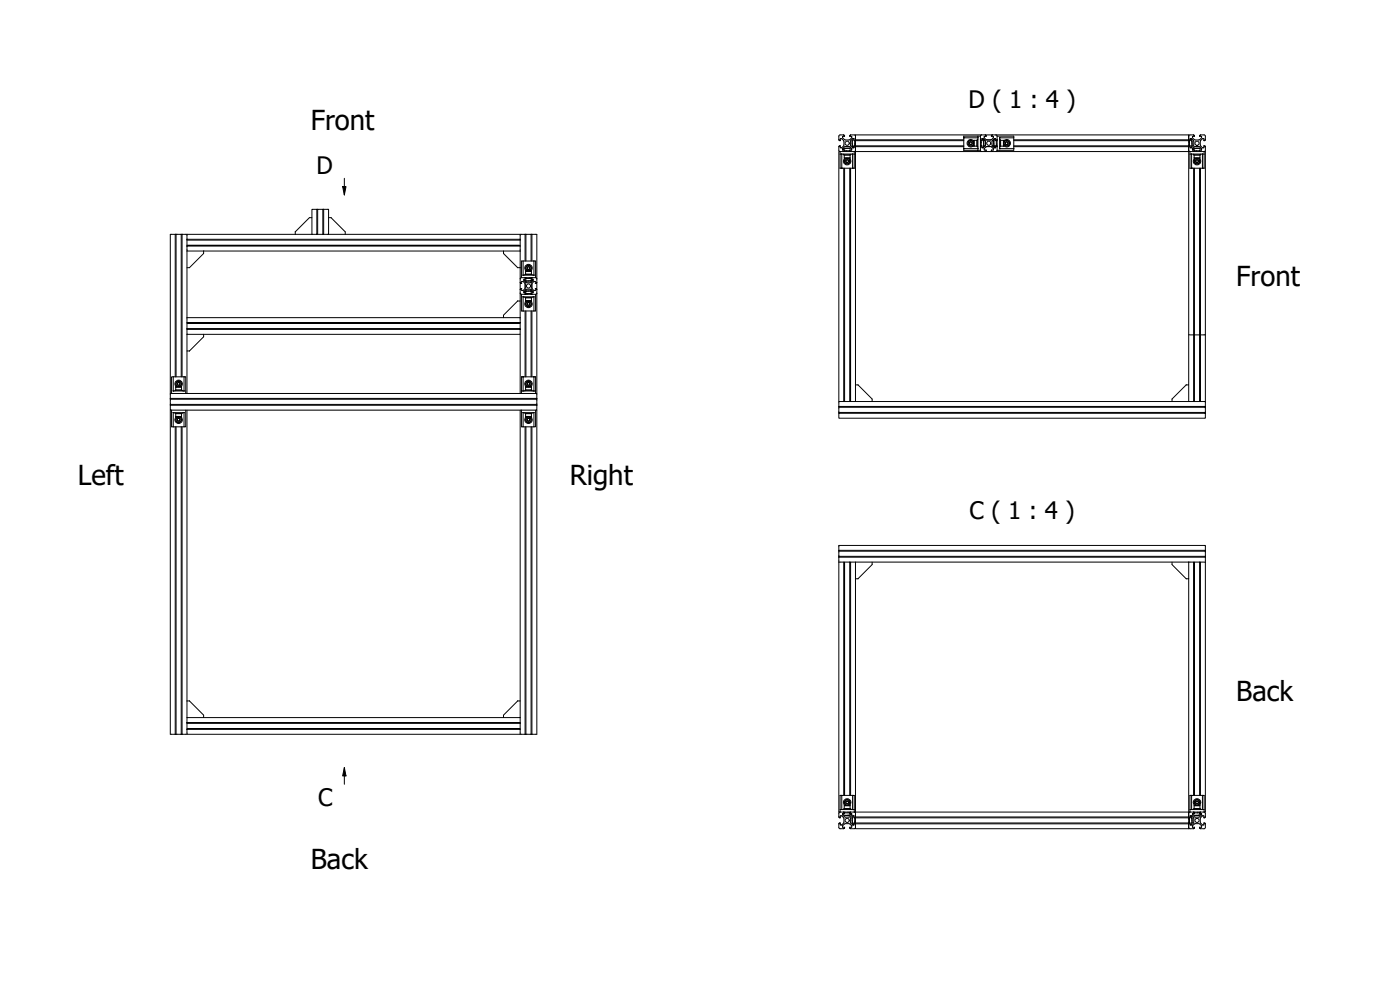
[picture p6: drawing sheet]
<svg xmlns="http://www.w3.org/2000/svg" width="420mm" height="297mm" viewBox="0 0 420 297" stroke-linecap="round" stroke-linejoin="round" font-family="sans-serif">
<defs><g id="words">
<g font-size="8.2">
<text x="93.3" y="39.1">Front</text>
<text x="371" y="85.9">Front</text>
<text x="23.3" y="145.6">Left</text>
<text x="171" y="145.6">Right</text>
<text x="371" y="210.4">Back</text>
<text x="93.3" y="260.7">Back</text>
</g>
<g font-size="7.2">
<text x="290.7" y="32.5">D ( 1 : 4 )</text>
<text x="94.9" y="52.2">D</text>
<text x="291" y="155.7">C ( 1 : 4 )</text>
<text x="95.5" y="241.7">C</text>
</g>
</g></defs>
<!-- layer: Visible (ISO) -->
<g fill="none" stroke="#000" stroke-width=".3">
<path d="M251.8 41.9h.1M251.8 44h.1M251.8 44l-.1 1.1 .4 .4M251.8 41.9l.3 .3M252.1 45.5h-.4v75h1.5v-70M252.1 45.5h104.6v-5h-100v80h-1.4M252.1 45.5v.7M252.1 50.5h.1M252.1 45.5h.1M252.1 46.2v4.3M252.1 50.5h4.3M252.1 46.2h4.3"/>
<path d="M252.2 42.2h-.1M252.2 42.1v-.5h.4l.5 .5 .2 1.4M252.6 50.5h.1M252.6 50.4h.1M252.6 46.2v4.3M252.6 46.2h.1M252.9 45v-.4l.6-.6 1.2-.1 .9 .7v.4M252.9 45h.6v.3M252.9 44.8v.2M253.1 46.2v.3h2.3v-.3M253.2 44.8l1.8-.3 .6 .3v.2M253.2 44.8v.2"/>
<path d="M253.2 40.5l.3 .4M253.2 45.4v.1M253.2 40.5h-1.3l-.1 1.4M253.2 40.5v.1M253.3 43.5l-.7 .8h-.4v-.5h-.3l-.1 .2M253.4 46.5v.9M253.4 46.5h1.7M253.4 47.4h1.7M253.4 47.4l.1 .1M253.4 45.4l-.2 .1M253.4 40.9h-.5v.4l.8 .7h1.2l.7-.6M253.4 47.4h.1"/>
<path d="M253.5 47.5h1.5M253.5 46.5h-.1M253.5 45.2h1.5M253.5 50.5v70M253.5 45.3l-.1 .1M253.5 40.9h-.1M253.5 45.2v.3M253.6 47.4a1.12 1.12 0 0 0-.2 1.7 1.12 1.12 0 0 0 1.7 0 1.12 1.12 0 0 0-.2-1.7M253.9 48.2a.43 .43 0 0 1 .6-.2 .43 .43 0 0 1 0 .7 .43 .43 0 0 1-.6-.1M253.9 48.2v.4M253.9 48.2l.3-.3 .4 .2v.4l-.3 .3-.4-.2M254 45.2v.3"/>
<path d="M255 44.5h-1.4l-.7 .3h.3M255 45.3l.3 .2M255 50.5v70h.3v-70M255 47.5h.1M255 46.5h.1M255.1 46.5v.9M255.1 47.4l-.1 .1M255.2 43.5l.7 .8h.4M255.3 40.5v.1M255.3 40.5h1.1l.3 .4M255.3 40.5l-.3 .1v.3h.6v.4M255.6 45h-.6v.5"/>
<path d="M255.6 41.3v.1M255.8 42.2l-.1 1.4 .4 .7v-.2M255.9 46.2h.1M255.9 50.4v.1M255.9 50.5h.1M255.9 50.4h.1M255.9 46.2v4.3M256.1 44.3h.2M256.1 44.1h.2M256.3 41.7v.5h.3M256.3 41.6h-.4l-.6 .7-.1 1.2M256.3 41.7h-.2l-.3 .5 .3 1.9"/>
<path d="M256.4 46.2v4.3M256.4 45.5h.1M256.4 45.5v.7M256.4 50.5h.1M256.5 42.2v1.6M256.5 42.2h.2M256.5 43.2h.2M256.6 43.7l.1 .3h32.5M256.6 42.2h.1M256.7 44h.1M256.7 41.9h.1M256.7 42.2h32.5"/>
<path d="M256.7 45.1l-.3 .4M289.2 45.1h.1M289.2 41.9h-32.5l-.1 .2M289.2 43.8l-32.9-.1v.6M289.2 45.1v-4.2l4.3-.1v4.3M289.2 41.3v.1M289.3 41.3l4.2 .1M289.3 41.4h.1M289.3 44.6h.1M289.3 44.6h4.2M291 42.8v.4M291 42.8a.43 .43 0 0 1 .6-.2 .43 .43 0 0 1 .1 .7 .43 .43 0 0 1-.7-.1"/>
<path d="M291 42.8l.3-.3 .4 .2 .1 .4-.4 .3-.4-.2M292.2 43.8h.1M292.3 42.3a1.12 1.12 0 0 0-1.7-.2 1.12 1.12 0 0 0 0 1.7 1.12 1.12 0 0 0 1.7-.1M292.3 42.2v1.6M292.3 43.8h.1M292.3 43.8h-.2M292.3 42.2h.1M292.4 43.8h.8M292.4 42.1h.8M292.4 42.1v1.7M292.4 42.1l-.1 .1M293.2 42.1v1.7"/>
<path d="M293.2 42.1l.1 .1M293.3 43.8h-.1M293.5 41.4h.1M293.5 44.6h.1M293.5 45.1h-4.2M293.5 41.8h-.2v2.3h.2M293.5 41.3v.1M293.5 45.1h.7M293.5 40.8h.7M294.2 40.8v.1M294.2 45.1h.1M294.2 45.1l.4 .4"/>
<path d="M294.2 41.9l.2 .3M294.2 43.8h.5v.5M294.2 40.8v4.3M294.2 42.2h.3M294.2 42.7h.3M294.2 41.9h.1M294.3 44h-.1M294.4 44h-.1M294.4 43.7v.2M294.5 42.2v1.6M294.6 40.5l-.4 .4M294.7 41.7v.5h-.5"/>
<path d="M294.7 41.9h.2M294.7 41.7h.2M294.7 41.6h.4l.6 .7 .1 1.2M294.9 41.9v-.2l.4 .7-.1 1.3M294.9 41.9l.3 1.8-.3 .6h-.2M295.1 41.9h.4M295.1 44h.4M295.2 43.8h.5M295.2 42.2h.5M295.4 41.3v.1M295.4 41.4l.6 .6 1.6-.1M295.7 40.5h.1"/>
<path d="M295.7 40.5l.3 .1v.3h-.6v.4M295.7 45.4v.1M295.7 40.5v.1M295.8 43.5l-.7 .8h-.4M296 41.9h1.5M296 44h1.5M296.2 43.9l-.8 .7v.4h.6l-.3 .5M297.2 43.9l.4 .2M297.6 44.1l.5 .5v.4h-.6l.3 .5M297.7 43.5l.7 .8M297.8 40.5l-.3 .1v.3h.6v.4M297.8 40.5v.1"/>
<path d="M297.8 45.4v.1M297.8 40.5h.1M297.8 43.8h.5M297.8 42.2h.5M298 41.9h.4M298 44h.4M298.1 41.4l-.5 .5M298.1 41.3v.1M298.4 44.3v.1M298.6 44.1l-.3-1.9-.1 1.4 .4 .7M298.6 44.3h.2M298.8 41.6h-.4l-.6 .7-.1 1.2"/>
<path d="M298.8 41.7v.5h.4M298.8 44.1h-.2v.2M298.8 41.7h-.2l-.3 .5M298.8 44.3l-.4 .1M298.9 40.5l.3 .4v4.2M299 42.2v1.6M299 42.2h.2M299 43.2h.2M299.1 43.7v.2M299.1 44h.1M299.2 44h.1M299.2 41.9h.1"/>
<path d="M299.2 40.9l5-.1v.5M299.2 43.7l-.4 .1v.5M299.2 41.9l-.1 .3M299.2 45.1l-.3 .4M300 44.6h.1M300 41.4h.1M300 41.8h.2v2.3h-.2M300 41.3v3.3M300 41.3l4.2 .1M300 44.6h4.2M300.2 43.8h.1M300.3 42.1v1.7"/>
<path d="M300.3 42.1l-.1 .1M300.3 43.8h.8M300.3 42.1h.8M301.1 42.1v1.7M301.1 42.1l.1 .1M301.2 43.8h.1M301.2 42.2h.1M301.2 42.2v1.6M301.2 43.8h-.1M301.2 42.3a1.12 1.12 0 0 1 1.7-.2 1.12 1.12 0 0 1 0 1.7 1.12 1.12 0 0 1-1.7-.1M301.7 42.8l.4-.3 .4 .2v.5l-.3 .2-.4-.2zM304.2 43.8l52.9-.1 .1 .6"/>
<path d="M304.2 41.3v3.3M304.2 44.6v.5h-5M304.2 42.2h52.5M304.2 44h52.6M356.7 45.1l.4 .4M356.7 42.2h.3M356.7 42.7h.3M356.7 41.9h.1M356.8 44h-.1M356.9 44h-.1M356.9 43.7v.2M357 42.2v1.6"/>
<path d="M357.1 45.5h4.6v55h-1.4v20h-.3v-20h-1.5v-50M357.1 45.5h-.4v55h1.5v-50M357.1 45.5v.7M357.1 50.5h.1M357.1 46.2v4.3M357.1 50.5h4.3M357.1 46.2h4.3M357.1 45.5h.1M357.2 41.6h.4l.6 .7 .1 1.2M357.2 41.7l-.1 .5-.3-.3h-52.6M357.2 41.7h.2M357.4 41.7l.4 .7-.1 1.3-.3-1.8"/>
<path d="M357.4 41.7v.2h-.2M357.6 50.5h.1M357.6 46.2h.1M357.6 50.4h.1M357.6 46.2v4.3M357.7 43.7l-.3 .6h-.2M357.9 41.3v.1M357.9 41.4l.6 .6 1.6-.1M357.9 44.8v.2M358.1 46.2v.3h2.3v-.3M358.2 44.8l1.8-.3 .6 .3v.2M358.2 44.8v.2"/>
<path d="M358.2 45.4v.1M358.2 40.5h-1.1l-.4 .4M358.2 40.5v.1M358.2 40.5l.3 .1v.3h-.6v.4M358.3 43.5l-.7 .8h-.4M358.4 46.5v.9M358.4 46.5h1.7M358.4 47.4h1.7M358.4 47.4l.1 .1M358.4 47.4v.2M358.5 47.5h1.5M358.5 46.5h-.1"/>
<path d="M358.5 45.3l-.3 .2M358.5 45.2h1.5M358.5 47.5h.1M358.6 47.4a1.12 1.12 0 0 0-.2 1.7 1.12 1.12 0 0 0 1.7 0 1.12 1.12 0 0 0-.2-1.7M358.9 48.2a.43 .43 0 0 1 .6-.2 .43 .43 0 0 1 0 .7 .43 .43 0 0 1-.6-.1M358.9 48.2v.4M358.9 48.2l.3-.3 .4 .2v.4l-.3 .3-.4-.2M359 45.2v.3M360 44.5h-1.4l-.7 .3h.3M360 45.3l.3 .2M360 50.5v50h.3v-50M360 47.5h.1"/>
<path d="M360 46.5h.1M360 47.4l.1 .2M360.1 44.1l.5 .5v.4M360.1 44.1h-1.7l-.5 .5v.4h.6v.5M360.1 46.5v.9M360.1 47.4l-.1 .1M360.2 43.5l.7 .8M360.3 40.5v.1M360.3 40.5h1.3l.1 1.4M360.3 45.4v.1M360.3 40.5l-.3 .1v.3h.6v.4M360.6 45h-.6v.5"/>
<path d="M360.6 41.4l-.5 .5M360.6 41.3v.1M360.8 50.5h.1M360.9 46.2h.1M360.9 44.3v.1M360.9 50.4v.1M360.9 50.4h.1M360.9 46.2v4.3M361.4 45.5h.1M361.4 46.2v4.3M361.4 45.5v.7M361.4 50.5h.1"/>
<path d="M361.6 44h.1M361.6 43.9v-.1h-.3v.5l-.4 .1M361.7 44v1.1l-.3 .4M361.7 41.9l-.4 .3v-.6h-.4l-.5 .5-.2 1.4M361.7 41.9h.1M52.6 70.3v42.8M52.8 70.3v42.8M54.4 70.3v42.8M54.6 70.3v42.8M56.1 71.8h100M56.1 72h100M56.1 73.6h100v.2h-100z"/>
<path d="M56.1 73.8v1.5h100M56.1 70.3v3.3M56.1 75.3v21.5M56.1 75.3h.1M61.1 76.1l-4.2 4.2h-.8M61.1 75.3h.1M61.1 75.3v.8M61.1 76.1h.1M88.6 69.6v.7M88.6 69.6h.1M88.6 70.3h.1M93.6 70.3h.1"/>
<path d="M93.6 70.3h-42.5v51l110 .1M93.6 65.3h-.7l-4.3 4.3M93.6 62.8h1.5v7.5h-1.5zM95.1 62.8h.2M95.3 70.3v-7.5h1.6v7.5M96.9 62.8h1.7v7.5h-3.5M97.2 62.8l-.1 7.5M98.6 70.3h62.5v47.8M98.6 65.3h.8l4.2 4.3v.7M98.6 70.3h.1M151.1 75.3v.8l4.3 4.2M156.1 70.3v3.3"/>
<path d="M156.1 73.8v21.5M156.1 75.3h.1M157 78.3h3.2M157 78.3h-.5v5M157 78.3v4.3M157.6 70.3v8M157.8 70.3v8M159.4 70.3v8M159.6 70.3v8M160.2 78.3h.5v5M160.2 78.3v4.3M56.1 96.8h100v.2h-100z"/>
<path d="M56.1 95.3h100v1.5M56.1 98.8h100v1.5h-100zM56.1 98.6h100M56.1 97v1.8M155.4 80.3h.1M155.4 90.3l-4.3 4.3v.7M155.4 90.3h.7M155.4 80.3h.7M155.4 90.3h.1M156.1 80.3h.1M156.1 95.3h.1M156.1 97v1.8"/>
<path d="M156.1 84.8h.1M156.1 87.9l.4 .4M156.1 84.8l.4 .2 .1-.5 .4-.1 .6 .7v1.4l-.6 .7M156.2 86.8l-.1 .1M156.2 86.8h.1M156.2 86.8l.1-.2h.2l.1 .6h.3M156.5 88.3h4.2M156.5 83.3h4.2M156.5 83.3l-.4 .4M156.5 88.3h.1M157 89.1h3.3M157 82.6h3.3"/>
<path d="M157 89.1h.1M157 89.1v4.2M157 82.5v.1M157 87.2h-.1M157 82.6h.1M157.3 83.8v.2l.6 .3 1.8-.3M157.3 87.6l.7-.3h1.3l-1.8 .3M157.3 87.6h.2v.3M157.3 87.6v.3M157.5 82.6v-.3h2.2v.3M157.5 89.1v.2h2.2v-.2M157.6 83.3h.1"/>
<path d="M157.6 83.4l.2 .1M157.6 88.3h.1M157.6 84.1v.4M157.6 85.1v1.4M157.6 87.1v.4M157.6 93.3v19.8M157.7 81.4v.9M157.7 89.4v.8M157.7 82.3h1.8M157.7 81.4h1.8M157.7 82.3h.1M157.7 89.4h1.8"/>
<path d="M157.7 90.2h1.8M157.7 90.2l.1 .1M157.8 81.2v.1M157.8 90.3v.1M157.8 81.3h1.6M157.8 81.3l-.1 .1M157.8 90.3h1.6M157.8 89.3l-.1 .1M157.8 83.3v.4l-.5 .1-.1 .4 .7 .6h1.4l.7-.6-.1-.4M157.8 83.5h1.6M157.8 88.1h1.6M157.8 81.3h.1"/>
<path d="M157.8 86.9v.5M157.8 93.3v19.8M157.8 88.1l-.2 .2M157.9 81.3a1.12 1.12 0 0 1-.1-1.6 1.12 1.12 0 0 1 1.6 0 1.12 1.12 0 0 1-.1 1.6M157.9 90.3a1.12 1.12 0 0 0-.1 1.6 1.12 1.12 0 0 0 1.6 0 1.12 1.12 0 0 0-.1-1.6M158.3 88.1v.2M158.4 80.8a.43 .43 0 0 1-.1-.6 .43 .43 0 0 1 .6 0 .43 .43 0 0 1-.1 .6M158.4 91.6a.43 .43 0 0 1-.1-.7 .43 .43 0 0 1 .6 0 .43 .43 0 0 1-.1 .7M158.4 80.8h.4M158.4 91.6h.4M158.4 80.8l-.2-.4 .2-.3h.4l.2 .3-.2 .4M158.4 91.6l-.2-.4 .2-.4h.4l.2 .4-.2 .4"/>
<path d="M158.9 83.3v.2M159.4 83.3v.4l.5 .1M159.4 86.9l-.1 .4 .6 .3v.3M159.4 81.3h.1M159.4 84.3v.5M159.4 90.3v.1M159.4 93.3v19.8M159.4 88.1l.2 .2M159.4 81.3l.1 .1M159.4 89.3l.1 .1M159.4 81.2v.1M159.5 81.4v.9"/>
<path d="M159.5 89.4v.8M159.5 82.3h-.1M159.5 90.2l-.1 .1M159.6 83.4l-.2 .1M159.6 84.1v.4M159.6 85.1v1.4M159.6 87.1v.4M159.6 93.3v19.8M159.6 88.3h.1M159.6 83.4h.1M159.7 84h.2l-.7 .3h-1.3l-.1 .5M159.7 83.8v.2"/>
<path d="M159.9 87.9h-.5v.4M159.9 87.9l.1-.4-.7-.7h-1.4l-.7 .7 .1 .3 .5 .1 .1 .4M159.9 83.8h.1M160.2 89.1h.1M160.2 82.6h.1M160.2 87.2h.1M160.2 82.5v.1M160.2 89.1v4.2M160.7 88.3v5h-4.2v-5M160.7 83.3h.1M160.7 83.3l.4 .4M161 86.8h.1"/>
<path d="M161 86.8v-.2h-.3l-.1 .6h-.3M161 86.8l.1 .1M161.1 84.8l-.4 .2-.1-.5-.3-.1-.7 .7v1.4l.6 .7M161.1 84.8h.1M161.1 87.9l-.4 .4M51.1 119.7l110 .1v1.8M51.1 119.5l110 .1M51.1 118.1h110v1.7M51.9 117.3h3.4M52 113.1h-.5v5M52 113.1h.1M52 113.1h3.2"/>
<path d="M52 113.1v4.2M52 117.3h.1M52.5 117.3v-.2h2.2v.2M52.7 116.2v.8M52.7 117h1.8M52.7 116.2h1.8M52.7 117l.1 .1M52.8 116.1h.1M52.8 116.1h1.6M52.8 116.1l-.1 .1M52.9 116.1a1.12 1.12 0 0 1-.1-1.7 1.12 1.12 0 0 1 1.6 0 1.12 1.12 0 0 1-.1 1.7M53.4 115.6l-.2-.4 .2-.4h.4l.2 .4-.2 .4"/>
<path d="M53.4 115.6h.4M53.4 115.6a.43 .43 0 0 1-.1-.7 .43 .43 0 0 1 .6 0 .43 .43 0 0 1-.1 .7M54.4 116.1l.1 .1M54.4 116.1h.1M54.5 116.2v.8M54.5 117l-.1 .1M55.2 117.3h.1M55.2 113.1h.5v5M55.2 113.1v4.2M56.1 100.3v17.8M56.1 100.3h.1M56.1 105.3h.8"/>
<path d="M56.9 105.3h.1M61.1 100.3v.8l-4.2 4.2M156.1 100.3v17.8M156.5 113.1v4.2M156.5 117.3v.8M156.5 113.1h4.2M156.5 117.3h4.2M156.5 113.1h.1M157 113.1h.1M157 113.1v4.2M157 117.3h.1M157.5 117.3v-.2h2.2v.2"/>
<path d="M157.7 116.2v.8M157.7 117h1.8M157.7 116.2h1.8M157.7 117l.1 .1M157.8 116v.1M157.8 116.1h1.6M157.8 116.1l-.1 .1M157.9 116.1a1.12 1.12 0 0 1-.1-1.7 1.12 1.12 0 0 1 1.6 0 1.12 1.12 0 0 1-.1 1.7M158.4 115.6a.43 .43 0 0 1-.1-.7 .43 .43 0 0 1 .6 0 .43 .43 0 0 1-.1 .7M158.4 115.6h.4M158.4 115.6l-.2-.4 .2-.4h.4l.2 .4-.2 .4M159.4 116v.1"/>
<path d="M159.4 116.1l.1 .1M159.5 116.2v.8M159.5 117l-.1 .1M160.2 113.1h.1M160.2 113.1v4.2M160.2 117.3h.1M160.7 113.1h.1M160.7 113.1v4.2M160.7 117.3v.8M256.7 115.5h.1M256.7 115.5h.8M257.5 115.5h.1"/>
<path d="M257.5 115.5l4.2 4.2v.8M356 115.5l-4.3 4.2v.8M356 115.5h.7M356 115.5h.1M356.7 100.5v20h1.5v-20h.3v20h-.3M361.7 100.5v20h-1.4M51.1 121.6h110v1.5h-110zM51.1 123.1v97.2h5M51.1 121.3v.3M51.5 123.1v5h3.7M51.5 123.1h.1M51.9 123.8h3.4"/>
<path d="M52 123.8v4.2M52 123.8h.1M52.5 123.8v.2h2.2v-.2M52.6 128.1v92.2M52.7 124.1h1.8M52.7 124.9h1.8M52.7 124.9l.1 .1M52.7 124.1v.8M52.8 125h.1M52.8 125h1.6M52.8 124l-.1 .1M52.8 128.1v92.2"/>
<path d="M52.9 125a1.12 1.12 0 0 0-.1 1.7 1.12 1.12 0 0 0 1.6 0 1.12 1.12 0 0 0-.1-1.7M53.4 125.6h.4l.2 .3-.2 .4h-.4l-.2-.4zM54.4 128.1v92.2M54.4 124l.1 .1M54.4 125h.1M54.5 124.9l-.1 .1M54.5 124.1v.8M54.6 128.1v92.2M55.2 123.8h.1M55.2 128.1h.1M55.2 123.8v4.2M55.7 123.1v5h-.4"/>
<path d="M56.1 123.1v92.2M156.1 123.1v92.2M156.5 123.1v5h3.7M156.5 123.1h.1M157 123.8h3.3M157 123.8h.1M157 123.8v4.2M157.5 123.8v.2h2.2v-.2M157.6 128.1v92.2M157.7 124.1h1.8M157.7 124.9h1.8M157.7 124.9l.1 .1"/>
<path d="M157.7 124.1v.8M157.8 125v.2M157.8 125h1.6M157.8 124l-.1 .1M157.8 125v.1M157.8 128.1v92.2M157.9 125a1.12 1.12 0 0 0-.1 1.7 1.12 1.12 0 0 0 1.6 0 1.12 1.12 0 0 0-.1-1.7M158.2 126l.1-.4 .5-.1 .2 .4-.1 .4h-.4M158.2 126l.3 .3M158.2 126a.43 .43 0 0 1 .4-.5 .43 .43 0 0 1 .4 .5 .43 .43 0 0 1-.5 .3M159.4 125v.1M159.4 128.1v92.2"/>
<path d="M159.4 124l.1 .1M159.4 125v.2M159.5 124.9l-.1 .1M159.5 124.1v.8M159.6 128.1v92.2M160.2 123.8h.1M160.2 123.8v4.2M160.2 128.1h.1M160.7 123.1v5h-.5M161.1 123.1v97.2h-5M251.7 121.9l110 .1M251.7 124h110v1.5h-110z"/>
<path d="M251.7 120.5v3.3h110M251.7 122.1l110 .1v1.8M251.7 123.8v.2M253.2 120.5h.3M253.5 120.5h1.5M256.7 120.5h100M256.8 120.5h-.1M356.7 120.5h.1M358.5 120.5h1.5M361.7 120.5v1.7M251.7 168.7h1.5M251.7 167.1l110 .1"/>
<path d="M251.7 165.3l110 .1v3.3M251.7 165.1l110 .1M251.7 166.9v76.8h4.7M253.5 168.7h1.5M255 168.7h.3M255 168.7v70M256.7 168.7h101.5M256.7 168.7h.1M256.8 173.6h.7M257.5 173.6v.1M261.7 168.7v.7l-4.2 4.2M351.7 168.7v.7l4.3 4.2"/>
<path d="M356 173.6v.1M356 173.6h.7M356.7 173.6h.1M356.7 168.7v75h4.7M356.7 168.7h.1M358.5 168.7h1.5M360 168.7h.3M360 168.7v70M361.7 165.4v-1.7h-110v3.2l110 .1M56.1 215.3h100v1.5h-100zM56.1 217h100M56.1 218.6h100v.2h-100z"/>
<path d="M56.1 218.8v1.5h100M56.1 216.8v1.8M56.1 210.3h.1M56.1 210.3h.8M56.1 215.3h.1M56.9 210.3h.1M56.9 210.3l4.2 4.3v.7M155.4 210.3l-4.3 4.3v.7M155.4 210.3h.7M155.4 210.3h.1M156.1 215.3h.1M156.1 216.8v1.8"/>
<path d="M156.1 218.8v1.5M252.1 238.7v4.2h4.3v-4.2M252.1 238.7h.1M252.1 238.7h4.3M252.7 238.7h.1M252.6 238.7v4.2M252.6 238.7h.1M253.2 238.7v-70h.3v70M255.3 238.7v-70h1.4v75h-.3M255.9 238.7h.1M255.9 238.7v4.2M256.4 238.7h.1"/>
<path d="M357.1 238.7v4.2h4.3v-4.2M357.1 238.7h4.3M357.1 238.7h.1M357.6 238.7h.1M357.6 238.7v4.2M357.7 238.7h-.1M358.2 238.7v-70h.3v70M360.3 238.7v-70h1.4v75h-.3M360.9 238.7h.1M360.9 238.7v4.2M361.4 238.7h.1M251.8 247.2h.1"/>
<path d="M251.8 245.1h.1M251.8 247.2v1.3l1.4 .2M251.8 245.1l.3 .3M252.1 242.9v.7M252.1 243.6v.1M252.1 243.7l-.4 .3 .1 1.1M252.2 245.3l-.1 .1M252.2 245.3v-.5h.4l.5 .5 .1 1.5-.6 .7h-.4v-.6h-.3l-.1 .3M252.6 242.9h.1M252.9 244.1v.4l.6 .6 1.2 .1 .9-.7v-.4M252.9 244.1h.5M252.9 244.1v.2l.6 .3"/>
<path d="M253.1 242.9v-.2h2.3v.2M253.2 243.7h.1M253.2 243.7l.3 .3M253.2 248.6h.1M253.4 242.6h1.7M253.4 241.8h1.7M253.4 242.6l.1 .1M253.4 241.8v.8M253.4 248.5l-.2 .1M253.5 241.7h.1M253.5 241.7h1.5M253.5 241.7l-.1 .1"/>
<path d="M253.5 243.9h1.5M253.5 244.1h-.1M253.5 248.5h-.1M253.5 243.7v.2M253.6 241.7a1.12 1.12 0 0 1-.2-1.7 1.12 1.12 0 0 1 1.7 0 1.12 1.12 0 0 1-.2 1.7M253.9 240.6l.3-.3 .4 .2v.5l-.3 .2-.4-.2zM254.5 243.7v.2M255 243.7v.4h.6M255 241.7l.1 .1M255 241.7h.1M255.1 242.6l-.1 .1M255.1 241.8v.8"/>
<path d="M255.3 243.7h.1M255.3 243.7l-.3 .1M255.3 244.3l-1.8 .3 1.4 .1 .7-.4M255.3 244.1v.2h.3M255.6 244.1v.2M255.9 242.9h.1M256.1 247.2l-.3-1.8-.1 1.4 .4 .7M256.1 247.5h.2M256.3 247.5v-.6h.4v1.4M256.3 244.8v.6h.3M256.3 247.2h-.2v.3M256.3 244.8h-.2l-.3 .6"/>
<path d="M256.3 244.8h-.4l-.6 .7-.1 1.2 .7 .8h.4M256.4 243.7l.3 .3v2.9l100 .1M256.4 242.9v.7M256.4 243.6v.1M256.5 245.4v1.5M256.5 245.4h.2M256.5 246.4h.2M256.6 246.9l.1 .3M256.6 245.3v.1M256.7 247.2h.1M256.7 245.1l-.1 .2M256.7 245.1h.1"/>
<path d="M256.7 247.1l100.1 .1M256.7 243.7h100v1.4h-100zM256.7 245.3l100 .1v3.3h-100v-.4M256.7 248.3l-.3 .4-1.1-.1-.3-.3 .6-.1v-.4l-.5-.5-1.4-.2-.8 .7v.4h.6v.3M356.7 248.3l.4 .3 1.1 .1M356.7 246.9h.5v.6M356.7 245.4h.3M356.7 245.9h.3M356.7 245.1h.1M356.9 247.1l-.1 .1M356.9 246.9v.2M357 245.4v1.5"/>
<path d="M357.1 243.7l-.4 .3v1.4M357.1 242.9v.7M357.1 243.6v.1M357.2 244.8h.4l.7 .8-.1 1.2-.6 .7h-.4M357.2 244.8v.6l-.4-.3M357.2 244.8h.2M357.4 244.8l.4 .7-.1 1.4-.3-1.8M357.4 244.8v.3h-.2M357.6 242.9h.1M357.7 246.9l-.3 .6h-.2M357.9 244.1v.2l.6 .3 1.8-.3M358.1 242.9v-.2h2.3v.2"/>
<path d="M358.2 243.7h.1M358.2 248.6h.1M358.2 243.7l.3 .1M358.4 242.6h1.7M358.4 241.8h1.7M358.4 242.6l.1 .1M358.4 241.8v.8M358.4 241.6v.1M358.5 241.7h1.5M358.5 241.7l-.1 .1M358.5 243.9h1.5M358.5 241.6v.1"/>
<path d="M358.5 243.7v.4l-.6 .1v.3l.5 .5h1.7M358.6 241.7a1.12 1.12 0 0 1-.2-1.7 1.12 1.12 0 0 1 1.7 0 1.12 1.12 0 0 1-.2 1.7M358.9 240.6l.3-.3 .4 .2v.5l-.3 .2-.4-.2zM359.5 243.7v.2M360 243.7v.4h.6M360 241.6v.1M360 241.7l.1 .1M360.1 241.6l-.1 .1M360.1 247.3l.5 .5v.4h-.6l.3 .4M360.1 247.3h-1.7l-.5 .5v.4h.6l-.3 .4M360.1 242.6l-.1 .1M360.1 241.8v.8"/>
<path d="M360.3 243.7h.1M360.3 248.6h.1M360.3 243.7l-.3 .1M360.3 244.3h.3l-.7 .4-1.4-.1M360.3 244.1v.2M360.6 244.1v.4l-.5 .5M360.6 244.1v.1M360.9 247.5h.1M360.9 242.9h.1M361.4 242.9v.7M361.4 243.6v.1M361.4 243.7l.3 .3v1.1"/>
<path d="M361.6 247.1l.1 .1M361.6 247.1v-.2h-.3v.6h-.4M361.7 247.2v1.3l-1.4 .2M361.7 245.1l-.4 .3v-.6h-.4l-.6 .7v1.3l.6 .7M361.7 245.1h.1"/>
<circle cx="254.2" cy="48.3" r=".88"/>
<circle cx="254.2" cy="48.3" r=".79"/>
<circle cx="254.2" cy="43" r=".63"/>
<circle cx="291.4" cy="43" r=".88"/>
<circle cx="291.4" cy="43" r=".79"/>
<circle cx="296.7" cy="43" r=".63"/>
<circle cx="302.1" cy="43" r=".88"/>
<circle cx="302.1" cy="43" r=".79"/>
<circle cx="302.1" cy="43" r=".43"/>
<circle cx="359.2" cy="48.3" r=".88"/>
<circle cx="359.2" cy="48.3" r=".79"/>
<circle cx="359.2" cy="43" r=".63"/>
<circle cx="158.6" cy="80.4" r=".88"/>
<circle cx="158.6" cy="91.2" r=".88"/>
<circle cx="158.6" cy="80.4" r=".79"/>
<circle cx="158.6" cy="91.2" r=".79"/>
<circle cx="158.6" cy="85.8" r=".63"/>
<circle cx="53.6" cy="115.2" r=".88"/>
<circle cx="53.6" cy="115.2" r=".79"/>
<circle cx="158.6" cy="115.2" r=".88"/>
<circle cx="158.6" cy="115.2" r=".79"/>
<circle cx="53.6" cy="125.9" r=".88"/>
<circle cx="53.6" cy="125.9" r=".79"/>
<circle cx="53.6" cy="125.9" r=".43"/>
<circle cx="158.6" cy="125.9" r=".88"/>
<circle cx="158.6" cy="125.9" r=".79"/>
<circle cx="254.2" cy="240.8" r=".88"/>
<circle cx="254.2" cy="240.8" r=".79"/>
<circle cx="254.2" cy="246.2" r=".63"/>
<circle cx="254.2" cy="240.8" r=".43"/>
<circle cx="359.2" cy="246.2" r=".63"/>
<circle cx="359.2" cy="240.8" r=".88"/>
<circle cx="359.2" cy="240.8" r=".79"/>
<circle cx="359.2" cy="240.8" r=".43"/>
</g>
<!-- layer: Section Line (ISO) -->
<path d="M102.8 56h1l-.5 2.5zM103.3 53.5v5M103.3 230.3l.5 2.5h-1zM103.3 230.3v5" fill="none" stroke="#000" stroke-width=".3"/>
<g fill="#000">
<path d="M102.8 56h1l-.5 2.5z" fill-rule="evenodd"/>
<path d="M103.3 230.3l.5 2.5h-1z" fill-rule="evenodd"/>
</g>
<use href="#words"/>
</svg>
